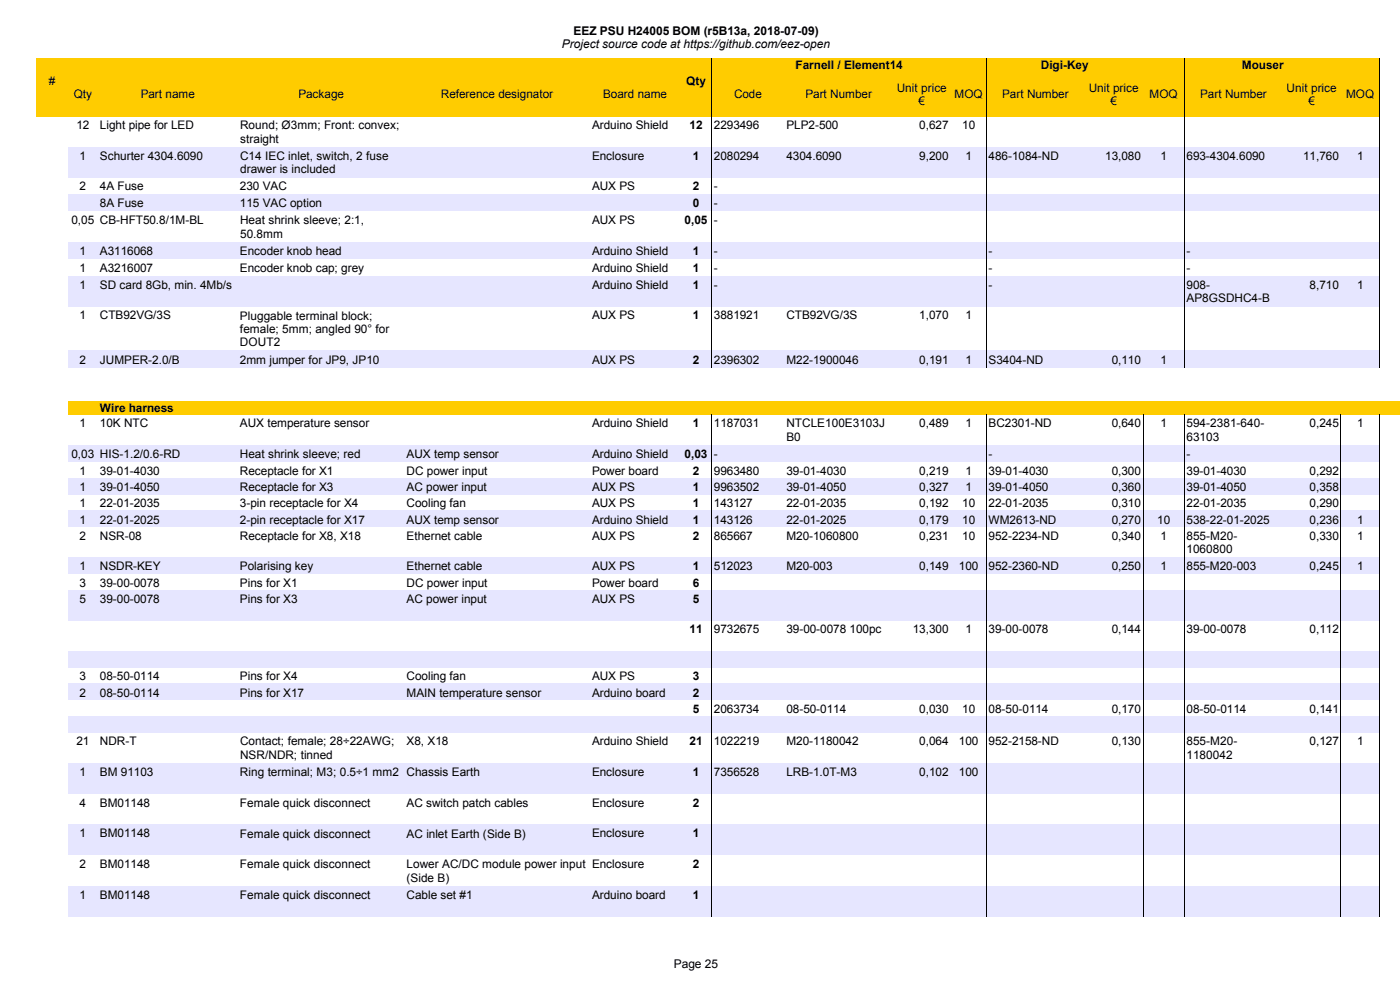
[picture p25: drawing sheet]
<svg xmlns="http://www.w3.org/2000/svg" width="297mm" height="210mm" viewBox="0 0 297 210" stroke-linecap="round" stroke-linejoin="round" font-family="sans-serif">
<defs><g id="words">
<g font-size="2.5">
<text x="119.2" y="10.2">Project source code at https://github.com/eez-open</text>
<text x="121.7" y="7.4">EEZ PSU H24005 BOM (r5B13a, 2018-07-09)</text>
<text x="10.3" y="18">#</text>
<text x="145.6" y="18">Qty</text>
<text x="168.8" y="14.7">Farnell / Element14</text>
<text x="220.8" y="14.7">Digi-Key</text>
<text x="263.5" y="14.7">Mouser</text>
<text x="15.6" y="20.8">Qty</text>
<text x="29.8" y="20.8">Part name</text>
<text x="63.3" y="20.8">Package</text>
<text x="93.5" y="20.8">Reference designator</text>
<text x="128" y="20.8">Board name</text>
<text x="155.7" y="20.8">Code</text>
<text x="170.9" y="20.8">Part Number</text>
<text x="190.3" y="19.5">Unit price</text>
<text x="194.9" y="22.3">€</text>
<text x="202.5" y="20.8">MOQ</text>
<text x="212.6" y="20.8">Part Number</text>
<text x="231" y="19.5">Unit price</text>
<text x="235.6" y="22.3">€</text>
<text x="243.9" y="20.8">MOQ</text>
<text x="254.6" y="20.8">Part Number</text>
<text x="272.9" y="19.5">Unit price</text>
<text x="277.6" y="22.3">€</text>
<text x="285.6" y="20.8">MOQ</text>
<text x="16.2" y="27.4">12</text>
<text x="21.2" y="27.4">Light pipe for LED</text>
<text x="50.9" y="27.4">Round; Ø3mm; Front: convex;</text>
<text x="125.6" y="27.4">Arduino Shield</text>
<text x="146.3" y="27.4">12</text>
<text x="151.4" y="27.4">2293496</text>
<text x="166.8" y="27.4">PLP2-500</text>
<text x="195" y="27.4">0,627</text>
<text x="204.1" y="27.4">10</text>
<text x="16.9" y="33.9">1</text>
<text x="21.2" y="33.9">Schurter 4304.6090</text>
<text x="50.9" y="30.3">straight</text>
<text x="50.9" y="33.9">C14 IEC inlet, switch, 2 fuse</text>
<text x="125.6" y="33.9">Enclosure</text>
<text x="147" y="33.9">1</text>
<text x="151.4" y="33.9">2080294</text>
<text x="166.8" y="33.9">4304.6090</text>
<text x="195" y="33.9">9,200</text>
<text x="204.8" y="33.9">1</text>
<text x="209.7" y="33.9">486-1084-ND</text>
<text x="234.5" y="33.9">13,080</text>
<text x="246.2" y="33.9">1</text>
<text x="251.7" y="33.9">693-4304.6090</text>
<text x="276.4" y="33.9">11,760</text>
<text x="287.9" y="33.9">1</text>
<text x="16.9" y="40.4">2</text>
<text x="21.2" y="40.4">4A Fuse</text>
<text x="50.9" y="40.4">230 VAC</text>
<text x="50.9" y="36.8">drawer is included</text>
<text x="125.6" y="40.4">AUX PS</text>
<text x="147" y="40.4">2</text>
<text x="151.4" y="40.4">-</text>
<text x="15.2" y="47.6">0,05 CB-HFT50.8/1M-BL</text>
<text x="21.2" y="44">8A Fuse</text>
<text x="50.9" y="44">115 VAC option</text>
<text x="50.9" y="47.6">Heat shrink sleeve; 2:1,</text>
<text x="125.6" y="47.6">AUX PS</text>
<text x="145.2" y="47.6">0,05</text>
<text x="147" y="44">0</text>
<text x="151.4" y="44">-</text>
<text x="151.4" y="47.6">-</text>
<text x="50.9" y="50.4">50.8mm</text>
<text x="16.9" y="54.1">1</text>
<text x="16.9" y="57.7">1</text>
<text x="21.2" y="54.1">A3116068</text>
<text x="21.2" y="57.7">A3216007</text>
<text x="50.9" y="54.1">Encoder knob head</text>
<text x="50.9" y="57.7">Encoder knob cap; grey</text>
<text x="125.6" y="54.1">Arduino Shield</text>
<text x="125.6" y="57.7">Arduino Shield</text>
<text x="147" y="54.1">1</text>
<text x="147" y="57.7">1</text>
<text x="151.4" y="54.1">-</text>
<text x="151.4" y="57.7">-</text>
<text x="209.7" y="54.1">-</text>
<text x="209.7" y="57.7">-</text>
<text x="251.7" y="54.1">-</text>
<text x="251.7" y="57.7">-</text>
<text x="16.9" y="61.2">1</text>
<text x="21.2" y="61.2">SD card 8Gb, min. 4Mb/s</text>
<text x="125.6" y="61.2">Arduino Shield</text>
<text x="147" y="61.2">1</text>
<text x="151.4" y="61.2">-</text>
<text x="209.7" y="61.2">-</text>
<text x="251.7" y="61.3">908-</text>
<text x="251.7" y="64.1">AP8GSDHC4-B</text>
<text x="277.8" y="61.2">8,710</text>
<text x="287.9" y="61.2">1</text>
<text x="16.9" y="67.8">1</text>
<text x="21.2" y="67.8">CTB92VG/3S</text>
<text x="50.9" y="67.8">Pluggable terminal block;</text>
<text x="50.9" y="70.6">female; 5mm; angled 90° for</text>
<text x="125.6" y="67.8">AUX PS</text>
<text x="147" y="67.8">1</text>
<text x="151.4" y="67.8">3881921</text>
<text x="166.8" y="67.8">CTB92VG/3S</text>
<text x="195" y="67.8">1,070</text>
<text x="204.8" y="67.8">1</text>
<text x="16.9" y="77.1">2</text>
<text x="21.2" y="77.1">JUMPER-2.0/B</text>
<text x="50.9" y="77.1">2mm jumper for JP9, JP10</text>
<text x="50.9" y="73.4">DOUT2</text>
<text x="125.6" y="77.1">AUX PS</text>
<text x="147" y="77.1">2</text>
<text x="151.4" y="77.1">2396302</text>
<text x="166.8" y="77.1">M22-1900046</text>
<text x="195" y="77.1">0,191</text>
<text x="204.8" y="77.1">1</text>
<text x="209.7" y="77.1">S3404-ND</text>
<text x="235.8" y="77.1">0,110</text>
<text x="246.2" y="77.1">1</text>
<text x="21.2" y="87.3">Wire harness</text>
<text x="16.9" y="90.6">1</text>
<text x="21.2" y="90.6">10K NTC</text>
<text x="50.9" y="90.6">AUX temperature sensor</text>
<text x="125.6" y="90.6">Arduino Shield</text>
<text x="147" y="90.6">1</text>
<text x="151.4" y="90.6">1187031</text>
<text x="166.8" y="90.7">NTCLE100E3103J</text>
<text x="166.8" y="93.5">B0</text>
<text x="195" y="90.6">0,489</text>
<text x="204.8" y="90.6">1</text>
<text x="209.7" y="90.6">BC2301-ND</text>
<text x="235.8" y="90.6">0,640</text>
<text x="246.2" y="90.6">1</text>
<text x="251.7" y="90.7">594-2381-640-</text>
<text x="251.7" y="93.5">63103</text>
<text x="277.8" y="90.6">0,245</text>
<text x="287.9" y="90.6">1</text>
<text x="15.2" y="97.1">0,03 HIS-1.2/0.6-RD</text>
<text x="16.9" y="100.7">1</text>
<text x="21.2" y="100.7">39-01-4030</text>
<text x="50.9" y="97.1">Heat shrink sleeve; red</text>
<text x="50.9" y="100.7">Receptacle for X1</text>
<text x="86.3" y="97.1">AUX temp sensor</text>
<text x="86.3" y="100.7">DC power input</text>
<text x="125.6" y="97.1">Arduino Shield</text>
<text x="125.6" y="100.7">Power board</text>
<text x="145.2" y="97.1">0,03</text>
<text x="147" y="100.7">2</text>
<text x="151.4" y="97.1">-</text>
<text x="151.4" y="100.7">9963480</text>
<text x="166.8" y="100.7">39-01-4030</text>
<text x="195" y="100.7">0,219</text>
<text x="204.8" y="100.7">1</text>
<text x="209.7" y="97.1">-</text>
<text x="209.7" y="100.7">39-01-4030</text>
<text x="235.8" y="100.7">0,300</text>
<text x="251.7" y="97.1">-</text>
<text x="251.7" y="100.7">39-01-4030</text>
<text x="277.8" y="100.7">0,292</text>
<text x="16.9" y="104.2">1</text>
<text x="16.9" y="107.6">1</text>
<text x="21.2" y="104.2">39-01-4050</text>
<text x="21.2" y="107.6">22-01-2035</text>
<text x="50.9" y="104.2">Receptacle for X3</text>
<text x="50.9" y="107.6">3-pin receptacle for X4</text>
<text x="86.3" y="104.2">AC power input</text>
<text x="86.3" y="107.6">Cooling fan</text>
<text x="125.6" y="104.2">AUX PS</text>
<text x="125.6" y="107.6">AUX PS</text>
<text x="147" y="104.2">1</text>
<text x="147" y="107.6">1</text>
<text x="151.4" y="104.2">9963502</text>
<text x="151.4" y="107.6">143127</text>
<text x="166.8" y="104.2">39-01-4050</text>
<text x="166.8" y="107.6">22-01-2035</text>
<text x="195" y="104.2">0,327</text>
<text x="195" y="107.6">0,192</text>
<text x="204.1" y="107.6">10</text>
<text x="204.8" y="104.2">1</text>
<text x="209.7" y="104.2">39-01-4050</text>
<text x="209.7" y="107.6">22-01-2035</text>
<text x="235.8" y="104.2">0,360</text>
<text x="235.8" y="107.6">0,310</text>
<text x="251.7" y="104.2">39-01-4050</text>
<text x="251.7" y="107.6">22-01-2035</text>
<text x="277.8" y="104.2">0,358</text>
<text x="277.8" y="107.6">0,290</text>
<text x="16.9" y="111">1</text>
<text x="21.2" y="111">22-01-2025</text>
<text x="50.9" y="111">2-pin receptacle for X17</text>
<text x="86.3" y="111">AUX temp sensor</text>
<text x="125.6" y="111">Arduino Shield</text>
<text x="147" y="111">1</text>
<text x="151.4" y="111">143126</text>
<text x="166.8" y="111">22-01-2025</text>
<text x="195" y="111">0,179</text>
<text x="204.1" y="111">10</text>
<text x="209.7" y="111">WM2613-ND</text>
<text x="235.8" y="111">0,270</text>
<text x="245.5" y="111">10</text>
<text x="251.7" y="111">538-22-01-2025</text>
<text x="277.8" y="111">0,236</text>
<text x="287.9" y="111">1</text>
<text x="16.9" y="114.5">2</text>
<text x="21.2" y="114.5">NSR-08</text>
<text x="50.9" y="114.5">Receptacle for X8, X18</text>
<text x="86.3" y="114.5">Ethernet cable</text>
<text x="125.6" y="114.5">AUX PS</text>
<text x="147" y="114.5">2</text>
<text x="151.4" y="114.5">865667</text>
<text x="166.8" y="114.5">M20-1060800</text>
<text x="195" y="114.5">0,231</text>
<text x="204.1" y="114.5">10</text>
<text x="209.7" y="114.5">952-2234-ND</text>
<text x="235.8" y="114.5">0,340</text>
<text x="246.2" y="114.5">1</text>
<text x="251.7" y="114.5">855-M20-</text>
<text x="251.7" y="117.3">1060800</text>
<text x="277.8" y="114.5">0,330</text>
<text x="287.9" y="114.5">1</text>
<text x="16.9" y="121">1</text>
<text x="16.9" y="124.4">3</text>
<text x="21.2" y="121">NSDR-KEY</text>
<text x="21.2" y="124.4">39-00-0078</text>
<text x="50.9" y="121">Polarising key</text>
<text x="50.9" y="124.4">Pins for X1</text>
<text x="86.3" y="121">Ethernet cable</text>
<text x="86.3" y="124.4">DC power input</text>
<text x="125.6" y="121">AUX PS</text>
<text x="125.6" y="124.4">Power board</text>
<text x="147" y="121">1</text>
<text x="147" y="124.4">6</text>
<text x="151.4" y="121">512023</text>
<text x="166.8" y="121">M20-003</text>
<text x="195" y="121">0,149</text>
<text x="203.4" y="121">100</text>
<text x="209.7" y="121">952-2360-ND</text>
<text x="235.8" y="121">0,250</text>
<text x="246.2" y="121">1</text>
<text x="251.7" y="121">855-M20-003</text>
<text x="277.8" y="121">0,245</text>
<text x="287.9" y="121">1</text>
<text x="16.9" y="127.8">5</text>
<text x="21.2" y="127.8">39-00-0078</text>
<text x="50.9" y="127.8">Pins for X3</text>
<text x="86.3" y="127.8">AC power input</text>
<text x="125.6" y="127.8">AUX PS</text>
<text x="147" y="127.8">5</text>
<text x="146.3" y="134.4">11</text>
<text x="151.4" y="134.4">9732675</text>
<text x="166.8" y="134.4">39-00-0078 100pc</text>
<text x="193.6" y="134.4">13,300</text>
<text x="204.8" y="134.4">1</text>
<text x="209.7" y="134.4">39-00-0078</text>
<text x="235.8" y="134.4">0,144</text>
<text x="251.7" y="134.4">39-00-0078</text>
<text x="277.8" y="134.4">0,112</text>
<text x="16.9" y="144.3">3</text>
<text x="16.9" y="147.8">2</text>
<text x="21.2" y="144.3">08-50-0114</text>
<text x="21.2" y="147.8">08-50-0114</text>
<text x="50.9" y="144.3">Pins for X4</text>
<text x="50.9" y="147.8">Pins for X17</text>
<text x="86.3" y="144.3">Cooling fan</text>
<text x="86.3" y="147.8">MAIN temperature sensor</text>
<text x="125.6" y="144.3">AUX PS</text>
<text x="125.6" y="147.8">Arduino board</text>
<text x="147" y="144.3">3</text>
<text x="147" y="147.8">2</text>
<text x="147" y="151.2">5</text>
<text x="151.4" y="151.2">2063734</text>
<text x="166.8" y="151.2">08-50-0114</text>
<text x="195" y="151.2">0,030</text>
<text x="204.1" y="151.2">10</text>
<text x="209.7" y="151.2">08-50-0114</text>
<text x="235.8" y="151.2">0,170</text>
<text x="251.7" y="151.2">08-50-0114</text>
<text x="277.8" y="151.2">0,141</text>
<text x="16.2" y="158.1">21</text>
<text x="21.2" y="158.1">NDR-T</text>
<text x="50.9" y="158.1">Contact; female; 28÷22AWG;</text>
<text x="50.9" y="160.9">NSR/NDR; tinned</text>
<text x="86.3" y="158.1">X8, X18</text>
<text x="125.6" y="158.1">Arduino Shield</text>
<text x="146.3" y="158.1">21</text>
<text x="151.4" y="158.1">1022219</text>
<text x="166.8" y="158.1">M20-1180042</text>
<text x="195" y="158.1">0,064</text>
<text x="203.4" y="158.1">100</text>
<text x="209.7" y="158.1">952-2158-ND</text>
<text x="235.8" y="158.1">0,130</text>
<text x="251.7" y="158.1">855-M20-</text>
<text x="251.7" y="160.9">1180042</text>
<text x="277.8" y="158.1">0,127</text>
<text x="287.9" y="158.1">1</text>
<text x="16.9" y="164.6">1</text>
<text x="21.2" y="164.6">BM 91103</text>
<text x="50.9" y="164.6">Ring terminal; M3; 0.5÷1 mm2 Chassis Earth</text>
<text x="125.6" y="164.6">Enclosure</text>
<text x="147" y="164.6">1</text>
<text x="151.4" y="164.6">7356528</text>
<text x="166.8" y="164.6">LRB-1.0T-M3</text>
<text x="195" y="164.6">0,102</text>
<text x="203.4" y="164.6">100</text>
<text x="16.9" y="171.1">4</text>
<text x="21.2" y="171.1">BM01148</text>
<text x="50.9" y="171.2">Female quick disconnect</text>
<text x="86.3" y="171.1">AC switch patch cables</text>
<text x="125.6" y="171.1">Enclosure</text>
<text x="147" y="171.1">2</text>
<text x="16.9" y="177.7">1</text>
<text x="21.2" y="177.7">BM01148</text>
<text x="50.9" y="177.7">Female quick disconnect</text>
<text x="86.3" y="177.7">AC inlet Earth (Side B)</text>
<text x="125.6" y="177.7">Enclosure</text>
<text x="147" y="177.7">1</text>
<text x="16.9" y="184.2">2</text>
<text x="21.2" y="184.2">BM01148</text>
<text x="50.9" y="184.2">Female quick disconnect</text>
<text x="86.3" y="184.2">Lower AC/DC module power input Enclosure</text>
<text x="147" y="184.2">2</text>
<text x="16.9" y="190.7">1</text>
<text x="21.2" y="190.7">BM01148</text>
<text x="50.9" y="190.7">Female quick disconnect</text>
<text x="86.3" y="190.7">Cable set #1</text>
<text x="86.3" y="187">(Side B)</text>
<text x="125.6" y="190.7">Arduino board</text>
<text x="147" y="190.7">1</text>
<text x="142.9" y="205.3">Page 25</text>
</g>
</g></defs>
<path d="M7.6 12.3h285v12.4h-285z" fill-rule="evenodd" fill="#fc0"/>
<path d="M151 12.4v12.3M209.3 12.4v12.3M251.2 12.4v12.3M292.7 12.4v12.3" fill="none" stroke="#000" stroke-width=".21"/>
<g fill="#e6e6ff">
<path d="M14.4 31.2h278.3v6.5h-278.3z" fill-rule="evenodd"/>
<path d="M14.4 41.2h278.3v3.6h-278.3z" fill-rule="evenodd"/>
<path d="M14.4 51.3h278.3v3.6h-278.3z" fill-rule="evenodd"/>
<path d="M14.4 58.5h278.3v6.5h-278.3z" fill-rule="evenodd"/>
<path d="M14.4 74.4h278.3v3.6h-278.3z" fill-rule="evenodd"/>
</g>
<path d="M14.4 85h282.6v2.9h-282.6z" fill-rule="evenodd" fill="#fc0"/>
<g fill="#e6e6ff">
<path d="M14.4 94.4h278.3v3.6h-278.3z" fill-rule="evenodd"/>
<path d="M14.4 101.4h278.3v3.5h-278.3z" fill-rule="evenodd"/>
<path d="M14.4 108.3h278.3v3.5h-278.3z" fill-rule="evenodd"/>
<path d="M14.4 118.2h278.3v3.5h-278.3z" fill-rule="evenodd"/>
<path d="M14.4 125.1h278.3v6.5h-278.3z" fill-rule="evenodd"/>
<path d="M14.4 138.1h278.3v3.5h-278.3z" fill-rule="evenodd"/>
<path d="M14.4 145h278.3v3.5h-278.3z" fill-rule="evenodd"/>
<path d="M14.4 151.9h278.3v3.5h-278.3z" fill-rule="evenodd"/>
<path d="M14.4 161.8h278.3v6.6h-278.3z" fill-rule="evenodd"/>
<path d="M14.4 174.9h278.3v6.5h-278.3z" fill-rule="evenodd"/>
<path d="M14.4 188h278.3v6.5h-278.3z" fill-rule="evenodd"/>
</g>
<path d="M151 24.7v53.4M209.3 24.7v53.4M251.2 24.7v53.4M292.7 24.7v53.4M151 87.9v106.6M209.3 87.9v106.6M242.5 87.9v106.6M251.2 87.9v106.6M284.5 87.9v106.6M292.7 87.9v106.6" fill="none" stroke="#000" stroke-width=".21"/>
<use href="#words"/>
</svg>
